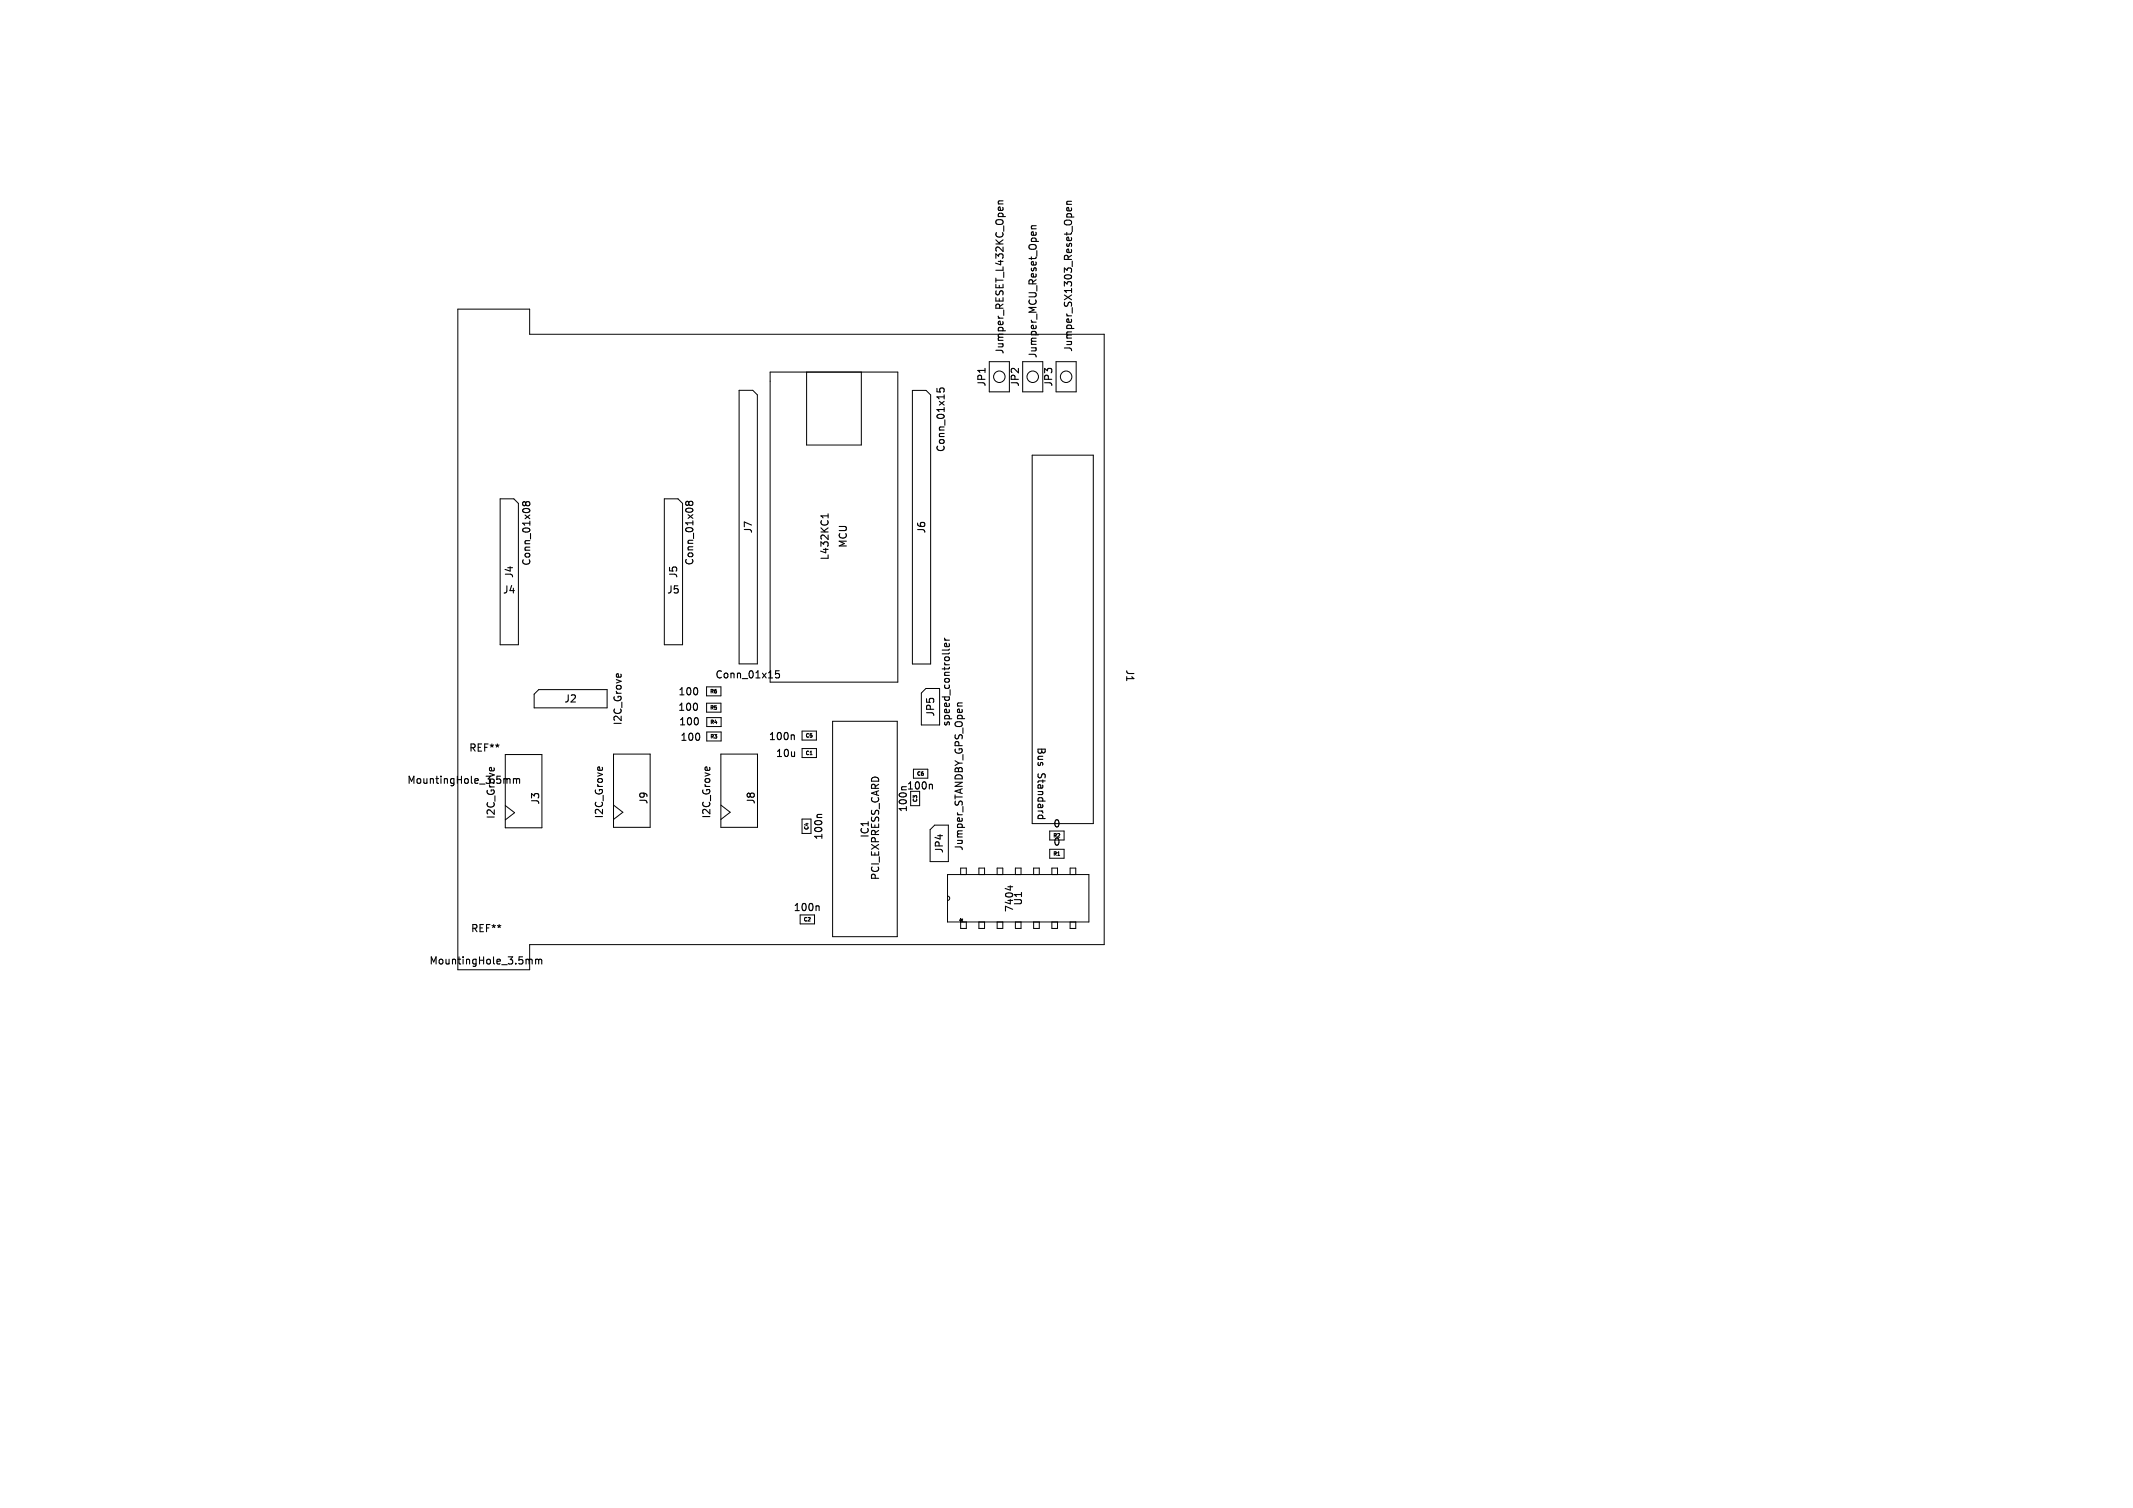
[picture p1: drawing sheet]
<svg xmlns="http://www.w3.org/2000/svg" width="297mm" height="210mm" viewBox="0 0 297 210" stroke-linecap="round" stroke-linejoin="round" font-family="sans-serif">
<defs><g id="words">
<g font-size="1.4">
<text x="137.4" y="54" transform="rotate(-90 137.4 54)">JP1</text>
<text x="139.9" y="49.4" transform="rotate(-90 139.9 49.4)">Jumper_RESET_L432KC_Open</text>
<text x="142.1" y="54" transform="rotate(-90 142.1 54)">JP2</text>
<text x="144.5" y="50" transform="rotate(-90 144.5 50)">Jumper_MCU_Reset_Open</text>
<text x="146.7" y="54" transform="rotate(-90 146.7 54)">JP3</text>
<text x="149.5" y="49.1" transform="rotate(-90 149.5 49.1)">Jumper_SX1303_Reset_Open</text>
<text x="131.7" y="63.1" transform="rotate(-90 131.7 63.1)">Conn_01x15</text>
<text x="104.9" y="74.4" transform="rotate(-90 104.9 74.4)">J7</text>
<text x="118.1" y="76.4" transform="rotate(-90 118.1 76.4)">MCU</text>
<text x="129" y="74.4" transform="rotate(-90 129 74.4)">J6</text>
<text x="69.9" y="82.9">J4</text>
<text x="71.6" y="80.6" transform="rotate(-90 71.6 80.6)">J4</text>
<text x="74" y="78.9" transform="rotate(-90 74 78.9)">Conn_01x08</text>
<text x="92.8" y="82.9">J5</text>
<text x="94.5" y="80.6" transform="rotate(-90 94.5 80.6)">J5</text>
<text x="96.7" y="78.8" transform="rotate(-90 96.7 78.8)">Conn_01x08</text>
<text x="115.6" y="78.1" transform="rotate(-90 115.6 78.1)">L432KC1</text>
<text x="99.5" y="94.7">Conn_01x15</text>
<text x="156.6" y="93.1" transform="rotate(90 156.6 93.1)">J1</text>
<text x="78.5" y="98">J2</text>
<text x="86.8" y="101.1" transform="rotate(-90 86.8 101.1)">I2C_Grove</text>
<text x="94.3" y="99.2">100</text>
<text x="94.4" y="97">100</text>
<text x="94.4" y="101.2">100</text>
<text x="130.3" y="99.9" transform="rotate(-90 130.3 99.9)">JP5</text>
<text x="132.5" y="101.3" transform="rotate(-90 132.5 101.3)">speed_controller</text>
<text x="65.2" y="104.9">REF**</text>
<text x="94.6" y="103.4">100</text>
<text x="107" y="103.3">100n</text>
<text x="107.9" y="105.6">10u</text>
<text x="144.3" y="104" transform="rotate(90 144.3 104)">Bus</text>
<text x="144.3" y="107.7" transform="rotate(90 144.3 107.7)">Standard</text>
<text x="56.6" y="109.4">MountingHole_3.5mm</text>
<text x="75.3" y="112.2" transform="rotate(-90 75.3 112.2)">J3</text>
<text x="90.4" y="112.1" transform="rotate(-90 90.4 112.1)">J9</text>
<text x="105.3" y="112.1" transform="rotate(-90 105.3 112.1)">J8</text>
<text x="126.2" y="110.2">100n</text>
<text x="126.5" y="113.2" transform="rotate(-90 126.5 113.2)">100n</text>
<text x="69.1" y="114.1" transform="rotate(-90 69.1 114.1)">I2C_Grove</text>
<text x="84.2" y="114.1" transform="rotate(-90 84.2 114.1)">I2C_Grove</text>
<text x="99.1" y="114.1" transform="rotate(-90 99.1 114.1)">I2C_Grove</text>
<text x="114.7" y="117.1" transform="rotate(-90 114.7 117.1)">100n</text>
<text x="121.2" y="116.8" transform="rotate(-90 121.2 116.8)">IC1</text>
<text x="131.5" y="118.9" transform="rotate(-90 131.5 118.9)">JP4</text>
<text x="134.3" y="118.6" transform="rotate(-90 134.3 118.6)">Jumper_STANDBY_GPS_Open</text>
<text x="146.6" y="118">0</text>
<text x="146.6" y="115.4">0</text>
<text x="122.6" y="122.7" transform="rotate(-90 122.6 122.7)">PCI_EXPRESS_CARD</text>
<text x="65.5" y="130">REF**</text>
<text x="110.4" y="127.1">100n</text>
<text x="134.9" y="128.6" transform="rotate(-90 134.9 128.6)">*</text>
<text x="141.3" y="127.1" transform="rotate(-90 141.3 127.1)">7404</text>
<text x="142.5" y="126.2" transform="rotate(-90 142.5 126.2)">U1</text>
<text x="59.7" y="134.5">MountingHole_3.5mm</text>
</g>
<g font-size=".7">
<text x="98.8" y="96.7">R6</text>
<text x="98.8" y="98.9">R5</text>
<text x="98.9" y="100.9">R4</text>
<text x="98.9" y="102.9">R3</text>
<text x="112.1" y="102.8">C5</text>
<text x="112.1" y="105.2">C1</text>
<text x="127.6" y="108.1">C6</text>
<text x="127.8" y="111.8" transform="rotate(-90 127.8 111.8)">C3</text>
<text x="112.7" y="115.6" transform="rotate(-90 112.7 115.6)">C4</text>
<text x="146.6" y="119.3">R1</text>
<text x="146.6" y="116.7">R2</text>
<text x="111.9" y="128.4">C2</text>
</g>
</g></defs>
<g fill="none" stroke="#000" stroke-width=".15">
<path d="M139 29.2v-.3l.2-.1 .1 .5M139 28.4h.7M139.6 28.9l.1 .3M139.7 28h-.7v.3l.1 .1M143.6 32.4l.2-.1 .1 .5M143.6 31.9h.7M144.2 32.3l.1 .1M144.3 31.4l-.6 .1-.1 .2 .1 .2M148.5 28.5h.7M149.2 28.9v.3l-.1 .2-.5-.1v-.4h.2l.1 .5M149.2 28l-.6 .1-.1 .2 .1 .2M130.5 54.1v.5h.4l-.1-.1 .1-.4 .1-.1 .4 .1 .1 .1-.1 .4"/>
<path d="M137.2 51.3v.6M73.2 70.1l-.2-.2-.2 .2v.1l.2 .2 .2-.2M73.2 70.1l.2-.2h.3l.1 .2-.1 .2-.1 .1h-.3l-.1-.2M73.2 70.1v.1M95.9 70l-.2-.2-.2 .2v.2l.2 .2 .2-.2M95.9 70l.2-.2 .3 .1 .1 .1-.1 .3-.1 .1-.3-.1-.1-.1M95.9 70v.2M115.3 71.6v.5M115.3 71.8h-1l.3 .3M85.8 94l.3-.2 .1 .5M86.4 93.9l.1 .1M97.1 98.1v.6"/>
<path d="M97.1 96v.6M108.5 93.4h-.5v.5l.1-.1h.3l.1 .2v.3l-.2 .1-.3-.1M131.5 88.9l.2 .3M131.5 89.2h.7M132.1 89.6l.1 .3-.1 .2-.5-.1v-.4h.2l.1 .5M132.2 90.4l-.1 .1M134 97.9h-.6l-.1 .3 .1 .1M68.2 107l.2-.1 .1 .5M68.8 106.9v.1M70.6 108.6l.1-.2 .3 .1v.6M71.5 108.5l.3-.1 .1 .2M71.5 108.4v.7"/>
<path d="M71.9 108.6l.2-.2 .2 .1 .1 .6M71.9 108.6v.5M83.2 107l.3-.2 .1 .5M83.8 106.9l.1 .1M97.2 100.1v.7M97.4 102.3v.6M98.2 107l.2-.2 .1 .5M98.8 106.9v.1M110.3 102.3l.3 .2v.5M114.4 113.4h-.5l-.1 .3M126.2 109.6h-.5l-.2 .2M129.5 109.2l.3 .2v.5"/>
<path d="M144.5 114h1M144.5 113.7l.1 .3M145.2 113.7v.3M73.7 133.7l.1-.1h.3v.7M74.6 133.7l.3-.1 .1 .1M74.6 133.6v.7M75 133.7l.1-.1h.3v.7M75 133.7v.6M113.8 126.1l.3 .2v.5M140.3 123.5h.7M140.7 123.3v.7"/>
</g>
<g fill="none" stroke="#000" stroke-width=".14">
<path d="M63.7 43h10v3.6h80.1v84.9h-80.1v3.6h-10zM102.9 54.4h1.9l.7 .6v37.5h-2.6zM107.2 51.8h17.8v43.2h-17.8zM112.3 51.8v10.2h7.6v-10.2M127 54.4h1.9l.7 .6v37.5h-2.6zM137.7 50.4h2.8v4.2h-2.8zM142.4 50.4h2.8v4.2h-2.8zM147 50.4h2.8v4.2h-2.8zM69.6 69.5h1.9l.7 .6v19.7h-2.6zM92.5 69.5h1.9l.6 .6v19.7h-2.5zM143.7 63.4h8.5v51.3h-8.5zM75 96h9.5v2.6h-10.1v-1.9z"/>
<path d="M98.4 95.7h2v1.2h-2zM98.4 97.9h2v1.3h-2zM98.4 99.9h2v1.3h-2zM128.3 96.5l.6-.6h1.9v5.1h-2.5zM70.4 105.1h5.1v10.2h-5.1zM70.4 112.2l1.3 1-1.3 1M85.4 105h5.1v10.2h-5.1zM85.4 112.1l1.3 1-1.3 1M98.4 101.9h2v1.3h-2zM100.4 105h5.1v10.2h-5.1zM100.4 112.1l1.3 1-1.3 1M111.7 114.1h1.2v2h-1.2z"/>
<path d="M111.7 101.8h2v1.3h-2zM111.7 104.2h2v1.3h-2zM115.9 100.4h9v30h-9zM127.2 107.1h2v1.3h-2zM128.1 110.2v2h-1.3M129.5 115.5l.6-.6h1.9v5.1h-2.5zM146.2 118.3h2v1.2h-2zM146.2 115.7h2v1.3h-2zM111.4 127.4v1.3h2v-1.3M131.9 124.8l.3 .1v.2v.2l-.3 .1M131.9 121.8h19.7v6.6h-19.7zM133.8 128.4v.9h.8v-.9"/>
<path d="M133.8 121.8v-.9h.8v.9M136.3 128.4v.9h.8v-.9M136.3 121.8v-.9h.8v.9M138.8 128.4v.9h.8v-.9M138.8 121.8v-.9h.8v.9M141.4 128.4v.9h.8v-.9M141.4 121.8v-.9h.8v.9M143.9 128.4v.9h.8v-.9M143.9 121.8v-.9h.8v.9M146.5 128.4v.9h.8v-.9M146.5 121.8v-.9h.8v.9M149 128.4v.9h.8v-.9"/>
<path d="M149 121.8v-.9h.8v.9"/>
<circle cx="139.1" cy="52.5" r=".8"/>
<circle cx="143.8" cy="52.5" r=".8"/>
<circle cx="148.4" cy="52.5" r=".8"/>
</g>
<use href="#words"/>
</svg>
